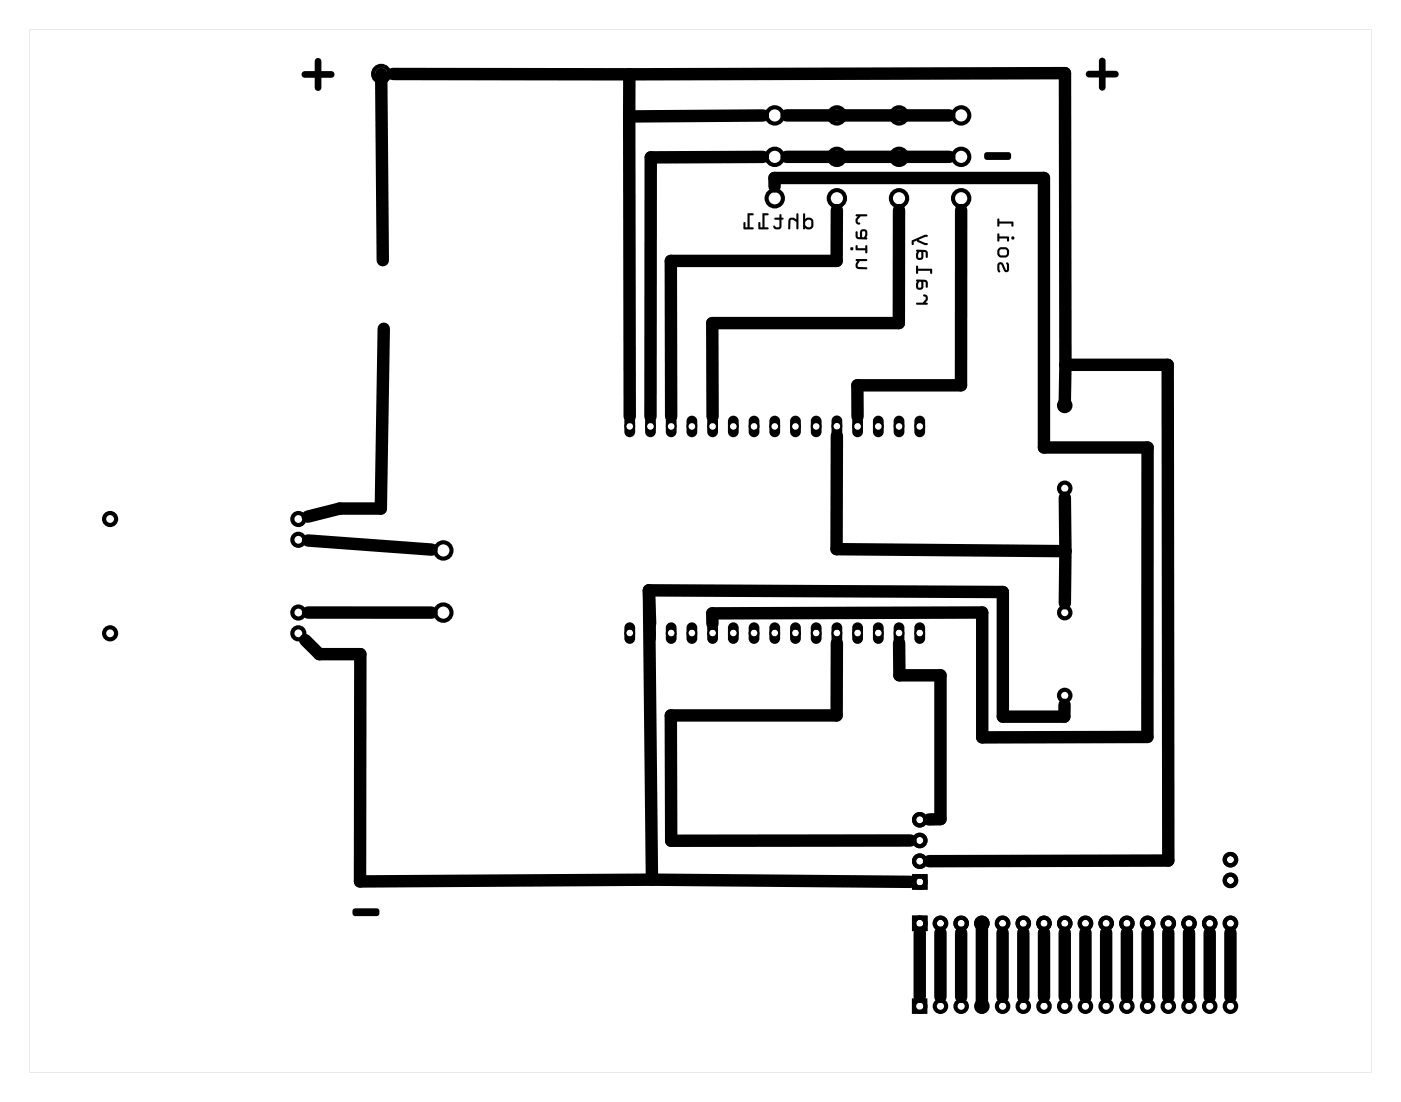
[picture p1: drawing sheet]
<svg xmlns="http://www.w3.org/2000/svg" width="172mm" height="135mm" viewBox="0 0 172 135" stroke-linecap="round" stroke-linejoin="round" font-family="sans-serif">
<g fill="#000">
<path d="M37.1 8.8l.3-.1h1.2v-1.2a.41 .41 0 0 1 .4-.4 .41 .41 0 0 1 .4 .4v1.2h1.2a.41 .41 0 0 1 .4 .4 .41 .41 0 0 1-.4 .4h-1.2v1.2a.41 .41 0 0 1-.4 .4 .41 .41 0 0 1-.4-.4v-1.2h-1.2a.41 .41 0 0 1-.4-.2 .41 .41 0 0 1 .1-.5zM120.8 18.8l.2-.1h2.7a.33 .33 0 0 1 .3 .3v.3a.33 .33 0 0 1-.3 .3h-2.7a.34 .34 0 0 1-.3-.3zM133.3 8.8l.3-.1h1.2v-1.2a.41 .41 0 0 1 .4-.4 .41 .41 0 0 1 .4 .4v1.2h1.2a.41 .41 0 0 1 .4 .4 .41 .41 0 0 1-.4 .4h-1.2v1.2a.41 .41 0 0 1-.4 .4 .41 .41 0 0 1-.4-.4v-1.2h-1.2a.41 .41 0 0 1-.4-.3 .41 .41 0 0 1 .1-.4zM43.3 111.5l.3-.1h2.6a.33 .33 0 0 1 .3 .3v.3a.33 .33 0 0 1-.3 .3h-2.6a.34 .34 0 0 1-.4-.3z"/>
<path d="M3.6 3.6h164.6v127.9h-164.6zM3.6 3.6v127.8h164.6v-127.8z"/>
<path d="M37.1 8.8a.41 .41 0 0 0-.1 .5 .41 .41 0 0 0 .4 .2h1.2v1.2a.41 .41 0 0 0 .4 .4 .41 .41 0 0 0 .4-.4v-1.2h1.2a.41 .41 0 0 0 .4-.4 .41 .41 0 0 0-.4-.4h-1.2v-1.2a.41 .41 0 0 0-.4-.4 .41 .41 0 0 0-.4 .4v1.2h-1.2zM37.1 8.8l.3-.1h1.2v-1.2a.41 .41 0 0 1 .4-.4 .41 .41 0 0 1 .4 .4v1.2h1.2a.41 .41 0 0 1 .4 .4 .41 .41 0 0 1-.4 .4h-1.2v1.2a.41 .41 0 0 1-.4 .5 .41 .41 0 0 1-.4-.5v-1.2h-1.2a.41 .41 0 0 1-.4-.2 .41 .41 0 0 1 .1-.5z"/>
<path d="M120.8 18.8l-.1 .5a.34 .34 0 0 0 .3 .3h2.7a.33 .33 0 0 0 .3-.3v-.3a.33 .33 0 0 0-.3-.3h-2.7zM120.8 18.8l.2-.1h2.7a.33 .33 0 0 1 .3 .3v.3a.33 .33 0 0 1-.3 .3h-2.7a.34 .34 0 0 1-.3-.3z"/>
<path d="M133.3 8.8a.41 .41 0 0 0-.1 .4 .41 .41 0 0 0 .4 .3h1.2v1.2a.41 .41 0 0 0 .4 .4 .41 .41 0 0 0 .4-.4v-1.2h1.2a.41 .41 0 0 0 .4-.4 .41 .41 0 0 0-.4-.4h-1.2v-1.2a.41 .41 0 0 0-.4-.4 .41 .41 0 0 0-.4 .4v1.2h-1.2zM133.3 8.8l.3-.1h1.2v-1.2a.41 .41 0 0 1 .4-.4 .41 .41 0 0 1 .4 .4v1.2h1.2a.41 .41 0 0 1 .4 .4 .41 .41 0 0 1-.4 .4h-1.2v1.2a.41 .41 0 0 1-.4 .4 .41 .41 0 0 1-.4-.4v-1.2h-1.2a.41 .41 0 0 1-.4-.3 .41 .41 0 0 1 .1-.4z"/>
<path d="M98.5 26.2v1.8a.13 .13 0 0 0 .1 .1 .13 .13 0 0 0 .1-.1l.4 .1h.3l.2-.1a1.07 1.07 0 0 0 .1-1l-.3-.3h-.4l-.3 .2v-.7zM98.5 26.2h.2v.7l.3-.2h.4l.3 .3a1.07 1.07 0 0 1-.1 1l-.2 .1h-.3l-.4-.1a.13 .13 0 0 1-.1 .1 .13 .13 0 0 1-.1-.1zM98.8 27.2l.2-.3 .4 .1 .1 .1-.1 .7-.3 .1-.3-.2zM98.8 27.2v.5l.2 .2h.3l.1-.1v-.8l-.1-.1h-.3zM96.8 26.8l-.1 .3v.9a.13 .13 0 0 0 .1 .1 .13 .13 0 0 0 .1-.1v-.9l.2-.2h.1l.5 .3v.8a.13 .13 0 0 0 .1 .1 .13 .13 0 0 0 .1-.1v-1.7a.13 .13 0 0 0-.1-.2 .13 .13 0 0 0-.1 .2v.6l-.5-.2zM96.8 26.8l.4-.1 .5 .2v-.6a.13 .13 0 0 1 .1-.2 .13 .13 0 0 1 .1 .2v1.7a.13 .13 0 0 1-.1 .1 .13 .13 0 0 1-.1-.1v-.8l-.5-.3h-.1l-.2 .2v.9a.13 .13 0 0 1-.1 .1 .13 .13 0 0 1-.1-.1v-.9zM95 26.7v.2h.6v.9l-.1 .1-.4-.1a.14 .14 0 0 0-.1-.1 .14 .14 0 0 0-.2 .1 .54 .54 0 0 0 .5 .3 .54 .54 0 0 0 .5-.4v-.8h.2a.13 .13 0 0 0 .1-.1 .13 .13 0 0 0-.1-.1h-.2v-.3a.13 .13 0 0 0-.1-.1 .13 .13 0 0 0-.1 .1v.3zM95 26.7h.6v-.3a.13 .13 0 0 1 .1-.1 .13 .13 0 0 1 .1 .1v.3h.2a.13 .13 0 0 1 .1 .1 .13 .13 0 0 1-.1 .1h-.2v.8a.51 .51 0 0 1-.5 .5 .51 .51 0 0 1-.5-.5 .19 .19 0 0 1 .2 0 .19 .19 0 0 1 .2 .2l.4-.1v-.9h-.6zM93.5 26.1v1.8h-.3v-.5a.13 .13 0 0 0-.1-.2 .13 .13 0 0 0-.1 .2v.6l.1 .1h1a.13 .13 0 0 0 .2-.1 .13 .13 0 0 0-.2-.1h-.3v-1.5h.3a.13 .13 0 0 0 .2-.1 .14 .14 0 0 0-.2-.2zM93.5 26.1h.6a.14 .14 0 0 1 .2 .2 .13 .13 0 0 1-.2 .1h-.3v1.5h.3a.13 .13 0 0 1 .2 .1 .13 .13 0 0 1-.2 .1h-1.1v-.7a.13 .13 0 0 1 .1-.2 .13 .13 0 0 1 .1 .2v.5h.3zM91.7 26.1v1.8h-.3v-.5a.13 .13 0 0 0-.1-.2 .13 .13 0 0 0-.1 .2v.6v.1h1.1a.13 .13 0 0 0 .1-.1 .13 .13 0 0 0-.1-.1h-.4v-1.5h.4a.13 .13 0 0 0 .1-.1 .13 .13 0 0 0-.1-.2zM91.7 26.1h.6a.13 .13 0 0 1 .1 .2 .13 .13 0 0 1-.1 .1h-.4v1.5h.4a.13 .13 0 0 1 .1 .1 .13 .13 0 0 1-.1 .1h-1.1v-.7a.13 .13 0 0 1 .1-.2 .13 .13 0 0 1 .1 .2v.5h.3z"/>
<path d="M98.5 26.2v1.8a.13 .13 0 0 0 .1 .1 .13 .13 0 0 0 .1-.1l.4 .1h.3l.2-.1a1.07 1.07 0 0 0 .1-1 .6 .6 0 0 0-.8-.3l-.2 .2v-.7zM98.8 27.2l.2-.3 .4 .1 .1 .1-.1 .7-.1 .1h-.3l-.2-.2zM96.8 26.8l-.1 .3v.9a.13 .13 0 0 0 .1 .1 .13 .13 0 0 0 .1-.1v-.9l.2-.2h.1l.5 .3v.8a.13 .13 0 0 0 .1 .1 .13 .13 0 0 0 .1-.1v-1.7a.13 .13 0 0 0-.1-.2 .13 .13 0 0 0-.1 .2v.6l-.5-.2zM95 26.7v.2h.6v.9l-.1 .1-.4-.1a.14 .14 0 0 0-.1-.1 .14 .14 0 0 0-.2 .1 .54 .54 0 0 0 .5 .3 .54 .54 0 0 0 .5-.4v-.8h.2a.13 .13 0 0 0 .1-.1 .13 .13 0 0 0-.1-.1h-.2v-.3a.13 .13 0 0 0-.1-.1 .13 .13 0 0 0-.1 .1v.3zM93.5 26.1v1.8h-.3v-.5a.13 .13 0 0 0-.1-.2 .13 .13 0 0 0-.1 .2v.6l.1 .1h1a.13 .13 0 0 0 .2-.1 .13 .13 0 0 0-.2-.1h-.3v-1.5h.3a.13 .13 0 0 0 .2-.1 .14 .14 0 0 0-.2-.2zM91.7 26.1v1.8h-.3v-.5a.13 .13 0 0 0-.1-.2 .13 .13 0 0 0-.1 .2v.6v.1h1.1a.13 .13 0 0 0 .1-.1 .13 .13 0 0 0-.1-.1h-.4v-1.5h.4a.13 .13 0 0 0 .1-.1 .13 .13 0 0 0-.1-.2z"/>
<path d="M105 26.3v.2h.2l-.3 .3a.47 .47 0 0 0 .1 .5 .47 .47 0 0 0 .4 .2 .15 .15 0 0 0 .1-.2 .15 .15 0 0 0-.2 0l-.1-.3 .3-.5h.7a.13 .13 0 0 0 .2-.1 .13 .13 0 0 0-.2-.1zM105 28.4l-.1 .6a.38 .38 0 0 0 .4 .3l.9 .1a.14 .14 0 0 0 .2-.2 .13 .13 0 0 0-.2-.1l.2-.2v-.4a.46 .46 0 0 0-.5-.4 .46 .46 0 0 0-.4 .4v.6h-.2l-.1-.1v-.6zM105.7 28.4h.3h.1v.4l-.2 .3-.2-.1zM105 30.1v.6h1.1v.2a.13 .13 0 0 0 .1 .2 .14 .14 0 0 0 .2-.2v-.7a.13 .13 0 0 0-.2-.1 .13 .13 0 0 0-.1 .1v.2h-.9v-.3zM104.3 30.5a.2 .2 0 0 0 .4 0 .2 .2 0 0 0-.4 0zM105 31.8v.2h.1a.55 .55 0 0 0-.2 .6 .55 .55 0 0 0 .4 .4h.9a.13 .13 0 0 0 .2-.1 .13 .13 0 0 0-.2-.1l-.9-.1-.1-.1v-.2l.2-.4h.8a.13 .13 0 0 0 .2-.1 .13 .13 0 0 0-.2-.1z"/>
<path d="M105 26.3v.2h.2l-.3 .3a.52 .52 0 0 0 .5 .7 .13 .13 0 0 0 .1-.1 .13 .13 0 0 0-.2-.1l-.1-.1v-.3l.3-.4h.7a.13 .13 0 0 0 .2-.1 .13 .13 0 0 0-.2-.1zM105 26.3h1.2a.13 .13 0 0 1 .2 .1 .13 .13 0 0 1-.2 .1h-.7l-.3 .5 .1 .3a.15 .15 0 0 1 .2 0 .15 .15 0 0 1-.1 .2 .46 .46 0 0 1-.4-.2 .46 .46 0 0 1-.1-.5l.3-.3h-.2zM105 28.4l-.1 .6a.38 .38 0 0 0 .4 .3l.9 .1a.14 .14 0 0 0 .2-.2 .13 .13 0 0 0-.2-.1l.2-.2v-.4a.46 .46 0 0 0-.5-.4 .46 .46 0 0 0-.4 .4v.6h-.2l-.1-.1v-.6zM105 28.4h.2v.6l.1 .1h.2v-.6a.46 .46 0 0 1 .4-.4 .46 .46 0 0 1 .5 .4v.4l-.2 .2a.13 .13 0 0 1 .2 .1 .14 .14 0 0 1-.2 .2l-.9-.1a.38 .38 0 0 1-.4-.3zM105.7 28.4h.3h.1v.4l-.2 .3-.2-.1zM105.7 28.4v.6l.2 .1 .2-.3v-.4h-.1zM105 30.1v.6h1.1v.2a.13 .13 0 0 0 .1 .2 .14 .14 0 0 0 .2-.2v-.7a.13 .13 0 0 0-.2-.1 .13 .13 0 0 0-.1 .1v.2h-.9v-.3zM105 30.1h.2v.3h.9v-.2a.13 .13 0 0 1 .1-.1 .13 .13 0 0 1 .2 .1v.7a.14 .14 0 0 1-.2 .2 .13 .13 0 0 1-.1-.2v-.2h-1.1zM104.3 30.5a.2 .2 0 0 0 .4 0 .2 .2 0 0 0-.4 0zM104.2 30.5a.25 .25 0 0 1 .5 0 .25 .25 0 0 1-.5 0zM105 31.8v.2h.1l-.1 .3a.49 .49 0 0 0 .3 .7h.9a.13 .13 0 0 0 .2-.1 .13 .13 0 0 0-.2-.1l-.9-.1-.1-.1v-.2l.2-.4h.8a.13 .13 0 0 0 .2-.1 .13 .13 0 0 0-.2-.1zM105 31.8h1.2a.13 .13 0 0 1 .2 .1 .13 .13 0 0 1-.2 .1h-.8l-.2 .4v.2l.1 .1 .9 .1a.13 .13 0 0 1 .2 .1 .13 .13 0 0 1-.2 .1h-.9a.55 .55 0 0 1-.4-.4 .55 .55 0 0 1 .2-.6h-.1z"/>
<path d="M113.2 36.1a.19 .19 0 0 0 .1 .3 .19 .19 0 0 0 .2 0v.3l-.3 .4h-.7a.13 .13 0 0 0-.2 .1 .14 .14 0 0 0 .2 .2h1.1a.14 .14 0 0 0 .2-.2 .13 .13 0 0 0-.2-.1h-.1l.3-.3a.47 .47 0 0 0-.1-.5 .47 .47 0 0 0-.4-.2zM112.4 34.3l-.1 .1 .2 .1-.2 .2v.5a.46 .46 0 0 0 .5 .3 .46 .46 0 0 0 .4-.3v-.6h.3v.6a.13 .13 0 0 0 .1 .1 .13 .13 0 0 0 .2-.1v-.5a.38 .38 0 0 0-.4-.4zM112.7 34.5l.2 .1 .1 .1v.5l-.1 .1h-.2l-.1-.1v-.4zM112.4 32.6l-.1 .9a.13 .13 0 0 0 .2 .1 .13 .13 0 0 0 .1-.1v-.3h1.5v.3a.13 .13 0 0 0 .1 .1 .13 .13 0 0 0 .1-.1l-.1-.5-1.6-.1v-.3zM112.4 30.7l-.1 .1 .2 .1-.2 .2v.4a.46 .46 0 0 0 .5 .4 .46 .46 0 0 0 .4-.4v-.6l.3 .1v.5a.13 .13 0 0 0 .1 .1 .13 .13 0 0 0 .2-.1v-.5a.38 .38 0 0 0-.4-.4zM112.7 30.9h.2l.1 .1v.5l-.1 .1h-.2l-.1-.1v-.3zM111.8 29.5v.4a.13 .13 0 0 0 .1 .1 .13 .13 0 0 0 .1-.1v-.2l.4-.2 .1 .2 .9 .3h.2a.13 .13 0 0 0 .2-.1 .13 .13 0 0 0-.2-.1h-.1l-.8-.3v-.1l.8-.4h.1a.13 .13 0 0 0 .2-.1 .13 .13 0 0 0-.2-.1h-.2z"/>
<path d="M113.2 36.1a.19 .19 0 0 0 .1 .3 .19 .19 0 0 0 .2 0v.3l-.3 .4h-.7a.13 .13 0 0 0-.2 .1 .14 .14 0 0 0 .2 .2h1.1a.14 .14 0 0 0 .2-.2 .13 .13 0 0 0-.2-.1h-.1l.3-.3a.52 .52 0 0 0-.5-.7zM113.2 36.1h.1a.46 .46 0 0 1 .4 .2 .46 .46 0 0 1 .1 .5l-.3 .3h.1a.13 .13 0 0 1 .2 .1 .14 .14 0 0 1-.2 .2h-1.1a.14 .14 0 0 1-.2-.2 .13 .13 0 0 1 .2-.1h.7l.3-.4-.1-.3a.16 .16 0 0 1-.2-.1 .16 .16 0 0 1 0-.2zM112.4 34.3l-.1 .1 .2 .1-.2 .2v.5a.46 .46 0 0 0 .5 .3 .46 .46 0 0 0 .4-.3v-.6h.3v.6a.13 .13 0 0 0 .1 .1 .13 .13 0 0 0 .2-.1v-.5a.38 .38 0 0 0-.4-.4zM112.4 34.3h1a.38 .38 0 0 1 .4 .4v.5a.13 .13 0 0 1-.2 .1 .13 .13 0 0 1-.1-.1v-.6h-.3v.6a.46 .46 0 0 1-.4 .3 .46 .46 0 0 1-.5-.3v-.5l.2-.2-.2-.1zM112.7 34.5h.2l.1 .2v.5l-.1 .1h-.2l-.1-.1v-.4zM112.7 34.5l-.1 .3v.4l.1 .1h.2l.1-.1v-.5l-.1-.1zM112.4 32.6l-.1 .9a.13 .13 0 0 0 .2 .1 .13 .13 0 0 0 .1-.1v-.3h1.5v.3a.13 .13 0 0 0 .1 .1 .13 .13 0 0 0 .1-.1l-.1-.5-1.6-.1v-.3zM112.4 32.6h.2v.3l1.6 .1 .1 .5a.13 .13 0 0 1-.1 .1 .13 .13 0 0 1-.1-.1v-.3h-1.5v.3a.13 .13 0 0 1-.1 .1 .13 .13 0 0 1-.2-.1zM112.4 30.7l-.1 .1 .2 .1-.2 .2v.4a.46 .46 0 0 0 .5 .4 .46 .46 0 0 0 .4-.4v-.6l.3 .1v.5a.13 .13 0 0 0 .1 .1 .13 .13 0 0 0 .2-.1v-.5a.38 .38 0 0 0-.4-.4zM112.4 30.6h1a.38 .38 0 0 1 .4 .4v.5a.13 .13 0 0 1-.2 .1 .13 .13 0 0 1-.1-.1v-.5l-.3-.1v.6a.46 .46 0 0 1-.4 .4 .46 .46 0 0 1-.5-.4v-.4l.2-.2-.2-.1zM112.7 30.9h.2l.1 .1v.5l-.1 .1h-.2l-.1-.1v-.3zM112.7 30.9l-.1 .3v.3l.1 .1h.2l.1-.1v-.5l-.1-.1zM111.8 29.5v.4a.13 .13 0 0 0 .1 .1 .13 .13 0 0 0 .1-.1v-.2l.4-.2 .1 .2 .9 .3h.2a.13 .13 0 0 0 .2-.1 .13 .13 0 0 0-.2-.1h-.1l-.8-.3v-.1l.8-.4h.1a.13 .13 0 0 0 .2-.1 .13 .13 0 0 0-.2-.1h-.2zM111.8 29.5l1.6-.7h.2a.13 .13 0 0 1 .2 .1 .13 .13 0 0 1-.2 .1h-.1l-.8 .4v.1l.8 .3h.1a.13 .13 0 0 1 .2 .1 .13 .13 0 0 1-.2 .1h-.2l-.9-.3-.1-.2-.4 .2 .1 .2a.13 .13 0 0 1-.2 .1 .13 .13 0 0 1-.1-.1z"/>
<path d="M122.4 32.3a1.02 1.02 0 0 0 .1 1.1 .18 .18 0 0 0 .1-.2 .18 .18 0 0 0 0-.2v-.5l.1-.1 .1 .1 .3 .7a.33 .33 0 0 0 .4 .2 .33 .33 0 0 0 .2-.4v-.5l-.1-.3a.14 .14 0 0 0-.2 .1 .14 .14 0 0 0 .1 .2v.5l-.1 .1-.5-.9-.2-.1zM122.5 30.4l-.2 .4v.4l.2 .2a1.05 1.05 0 0 0 .9 .2l.2-.2a.64 .64 0 0 0 .1-.6l-.1-.4a1.02 1.02 0 0 0-.9-.1zM122.7 30.6h.6l.2 .2-.1 .4-.1 .1h-.6l-.1-.2v-.3zM122.3 28.6v.9a.13 .13 0 0 0 .1 .1 .13 .13 0 0 0 .2-.1v-.3h.9v.3a.13 .13 0 0 0 .1 .1 .13 .13 0 0 0 .1-.1v-.5h-1.1l-.1-.3zM124 29.2a.2 .2 0 0 0 .4 0 .2 .2 0 0 0-.4 0zM122.3 26.8v.9a.13 .13 0 0 0 .1 .1 .13 .13 0 0 0 .2-.1v-.3h1.4v.3a.13 .13 0 0 0 .2 .1 .13 .13 0 0 0 .1-.1l-.1-.5h-1.6l-.1-.3z"/>
<path d="M122.4 32.3a1.02 1.02 0 0 0 .1 1.1 .15 .15 0 0 0 .2-.1 .15 .15 0 0 0-.1-.2v-.6l.1-.1 .1 .1 .3 .7a.33 .33 0 0 0 .4 .2 .33 .33 0 0 0 .2-.4v-.5l-.1-.3a.14 .14 0 0 0-.2 .1 .14 .14 0 0 0 .1 .2v.5l-.1 .1-.5-.9-.2-.1zM122.4 32.3l.3-.2 .2 .1 .5 .9 .1-.1v-.5a.16 .16 0 0 1-.1-.2 .16 .16 0 0 1 .2-.1 .97 .97 0 0 1 0 1.1l-.2 .1-.2-.1-.4-.8-.1-.1-.1 .1v.6a.15 .15 0 0 1 .1 .2 .16 .16 0 0 1-.3 .1 1.1 1.1 0 0 1 0-1.1zM122.5 30.4l-.2 .4v.4l.2 .2a1.05 1.05 0 0 0 .9 .2l.2-.2a.64 .64 0 0 0 .1-.6l-.1-.4a1.02 1.02 0 0 0-.9-.1zM122.5 30.4l.2-.1a1.02 1.02 0 0 1 .9 .1l.1 .3v.5l-.3 .4a1.06 1.06 0 0 1-.9-.2l-.2-.2v-.4zM122.7 30.6h.6l.2 .2-.1 .4-.1 .1h-.6l-.1-.2v-.3zM122.7 30.6l-.1 .2v.3l.1 .2h.6l.1-.1 .1-.4-.2-.2zM122.3 28.6v.9a.13 .13 0 0 0 .1 .1 .13 .13 0 0 0 .2-.1v-.3h.9v.3a.13 .13 0 0 0 .1 .1 .13 .13 0 0 0 .1-.1v-.5h-1.1l-.1-.3zM122.3 28.6l.2 .1 .1 .3h1.1v.5a.13 .13 0 0 1-.1 .1 .13 .13 0 0 1-.1-.1v-.3h-.9v.3a.13 .13 0 0 1-.2 .1 .13 .13 0 0 1-.1-.1zM124 29.2a.2 .2 0 0 0 .4 0 .2 .2 0 0 0-.4 0zM124 29.2a.2 .2 0 0 1 .4 0 .2 .2 0 0 1-.4 0zM122.3 26.8v.9a.13 .13 0 0 0 .1 .1 .13 .13 0 0 0 .2-.1v-.3h1.4v.3a.13 .13 0 0 0 .2 .1 .13 .13 0 0 0 .1-.1l-.1-.5h-1.6l-.1-.3zM122.3 26.8l.2 .1 .1 .3h1.6l.1 .5a.13 .13 0 0 1-.1 .1 .13 .13 0 0 1-.2-.1v-.3h-1.4v.3a.13 .13 0 0 1-.2 .1 .13 .13 0 0 1-.1-.1z"/>
<path d="M76.8 51.2a.66 .66 0 0 1 .7-.2 .66 .66 0 0 1 .4 .6v1.3a.66 .66 0 0 1-.7 .7 .66 .66 0 0 1-.6-.7v-1.3zM76.8 52.3a.41 .41 0 0 0 .8 0 .41 .41 0 0 0-.8 0z"/>
<path d="M79.3 51.2a.66 .66 0 0 1 .7-.2 .66 .66 0 0 1 .4 .6v1.3a.66 .66 0 0 1-.6 .7 .66 .66 0 0 1-.7-.7v-1.3zM79.4 52.3a.41 .41 0 0 0 .8 0 .41 .41 0 0 0-.8 0z"/>
<path d="M81.8 51.2a.66 .66 0 0 1 .8-.2 .66 .66 0 0 1 .4 .6v1.3a.66 .66 0 0 1-.7 .7 .66 .66 0 0 1-.7-.7v-1.3zM81.9 52.3a.41 .41 0 0 0 .8 0 .41 .41 0 0 0-.8 0z"/>
<path d="M84.4 51.2a.66 .66 0 0 1 .7-.2 .66 .66 0 0 1 .4 .6v1.3a.66 .66 0 0 1-.7 .7 .66 .66 0 0 1-.6-.7v-1.3zM84.4 52.3a.45 .45 0 0 0 .9 0 .45 .45 0 0 0-.9 0z"/>
<path d="M86.9 51.2a.66 .66 0 0 1 .7-.2 .66 .66 0 0 1 .4 .6v1.3a.66 .66 0 0 1-.6 .7 .66 .66 0 0 1-.7-.7v-1.3zM87 52.3a.41 .41 0 0 0 .8 0 .41 .41 0 0 0-.8 0z"/>
<path d="M89.5 51.2a.66 .66 0 0 1 .7-.2 .66 .66 0 0 1 .4 .6v1.3a.66 .66 0 0 1-.7 .7 .66 .66 0 0 1-.6-.7v-1.3zM89.5 52.3a.41 .41 0 0 0 .8 0 .41 .41 0 0 0-.8 0z"/>
<path d="M92 51.2a.66 .66 0 0 1 .7-.2 .66 .66 0 0 1 .4 .6v1.3a.66 .66 0 0 1-.6 .7 .66 .66 0 0 1-.7-.7v-1.3zM92.1 52.3a.41 .41 0 0 0 .8 0 .41 .41 0 0 0-.8 0z"/>
<path d="M94.5 51.2a.66 .66 0 0 1 .8-.2 .66 .66 0 0 1 .4 .6v1.3a.66 .66 0 0 1-.7 .7 .66 .66 0 0 1-.7-.7v-1.3zM94.6 52.3a.41 .41 0 0 0 .8 0 .41 .41 0 0 0-.8 0z"/>
<path d="M97.1 51.2a.66 .66 0 0 1 .7-.2 .66 .66 0 0 1 .4 .6v1.3a.66 .66 0 0 1-.7 .7 .66 .66 0 0 1-.6-.7v-1.3zM97.1 52.3a.45 .45 0 0 0 .9 0 .45 .45 0 0 0-.9 0z"/>
<path d="M99.6 51.2a.66 .66 0 0 1 .7-.2 .66 .66 0 0 1 .4 .6v1.3a.66 .66 0 0 1-.6 .7 .66 .66 0 0 1-.7-.7v-1.3zM99.7 52.3a.41 .41 0 0 0 .8 0 .41 .41 0 0 0-.8 0z"/>
<path d="M102.2 51.1a.66 .66 0 0 1 .7-.1 .66 .66 0 0 1 .4 .6v1.3a.66 .66 0 0 1-.7 .7 .66 .66 0 0 1-.6-.7v-1.3zM102.2 52.3a.41 .41 0 0 0 .8 0 .41 .41 0 0 0-.8 0z"/>
<path d="M104.7 51.2a.66 .66 0 0 1 .7-.2 .66 .66 0 0 1 .4 .6v1.3a.66 .66 0 0 1-.6 .7 .66 .66 0 0 1-.7-.7v-1.3zM104.7 52.3a.45 .45 0 0 0 .9 0 .45 .45 0 0 0-.9 0z"/>
<path d="M107.2 51.2a.66 .66 0 0 1 .8-.2 .66 .66 0 0 1 .4 .6v1.3a.66 .66 0 0 1-.7 .7 .66 .66 0 0 1-.7-.7v-1.3zM107.3 52.3a.41 .41 0 0 0 .8 0 .41 .41 0 0 0-.8 0z"/>
<path d="M109.8 51.2a.66 .66 0 0 1 .7-.2 .66 .66 0 0 1 .4 .6v1.3a.66 .66 0 0 1-.7 .7 .66 .66 0 0 1-.6-.7v-1.3zM109.8 52.3a.45 .45 0 0 0 .9 0 .45 .45 0 0 0-.9 0z"/>
<path d="M112.3 51.2a.66 .66 0 0 1 .7-.2 .66 .66 0 0 1 .4 .6v1.3a.66 .66 0 0 1-.6 .7 .66 .66 0 0 1-.7-.7v-1.3zM112.4 52.3a.41 .41 0 0 0 .8 0 .41 .41 0 0 0-.8 0z"/>
<path d="M76.8 76.5a.66 .66 0 0 1 .7-.1 .66 .66 0 0 1 .4 .6v1.3a.66 .66 0 0 1-.7 .6 .66 .66 0 0 1-.6-.6v-1.3zM76.8 77.6a.41 .41 0 0 0 .8 0 .41 .41 0 0 0-.8 0z"/>
<path d="M79.3 76.5a.66 .66 0 0 1 .7-.1 .66 .66 0 0 1 .4 .6v1.3a.66 .66 0 0 1-.6 .6 .66 .66 0 0 1-.7-.6v-1.3zM79.4 77.6a.41 .41 0 0 0 .8 0 .41 .41 0 0 0-.8 0z"/>
<path d="M81.8 76.5a.66 .66 0 0 1 .8-.1 .66 .66 0 0 1 .4 .6v1.3a.66 .66 0 0 1-.7 .6 .66 .66 0 0 1-.7-.6v-1.3zM81.9 77.6a.41 .41 0 0 0 .8 0 .41 .41 0 0 0-.8 0z"/>
<path d="M84.4 76.5a.66 .66 0 0 1 .7-.1 .66 .66 0 0 1 .4 .6v1.3a.66 .66 0 0 1-.7 .6 .66 .66 0 0 1-.6-.6v-1.3zM84.4 77.6a.45 .45 0 0 0 .9 0 .45 .45 0 0 0-.9 0z"/>
<path d="M86.9 76.5a.66 .66 0 0 1 .7-.1 .66 .66 0 0 1 .4 .6v1.3a.66 .66 0 0 1-.6 .6 .66 .66 0 0 1-.7-.6v-1.3zM87 77.6a.41 .41 0 0 0 .8 0 .41 .41 0 0 0-.8 0z"/>
<path d="M89.5 76.5a.66 .66 0 0 1 .7-.1 .66 .66 0 0 1 .4 .6v1.3a.66 .66 0 0 1-.7 .6 .66 .66 0 0 1-.6-.6v-1.3zM89.5 77.6a.41 .41 0 0 0 .8 0 .41 .41 0 0 0-.8 0z"/>
<path d="M92 76.5a.66 .66 0 0 1 .7-.1 .66 .66 0 0 1 .4 .6v1.3a.66 .66 0 0 1-.6 .6 .66 .66 0 0 1-.7-.6v-1.3zM92.1 77.6a.41 .41 0 0 0 .8 0 .41 .41 0 0 0-.8 0z"/>
<path d="M94.5 76.5a.66 .66 0 0 1 .8-.1 .66 .66 0 0 1 .4 .6v1.3a.66 .66 0 0 1-.7 .6 .66 .66 0 0 1-.7-.6v-1.3zM94.6 77.6a.41 .41 0 0 0 .8 0 .41 .41 0 0 0-.8 0z"/>
<path d="M97.1 76.5a.66 .66 0 0 1 .7-.1 .66 .66 0 0 1 .4 .6v1.3a.66 .66 0 0 1-.7 .6 .66 .66 0 0 1-.6-.6v-1.3zM97.1 77.6a.45 .45 0 0 0 .9 0 .45 .45 0 0 0-.9 0z"/>
<path d="M99.6 76.5a.66 .66 0 0 1 .7-.1 .66 .66 0 0 1 .4 .6v1.3a.66 .66 0 0 1-.6 .6 .66 .66 0 0 1-.7-.6v-1.3zM99.7 77.6a.41 .41 0 0 0 .8 0 .41 .41 0 0 0-.8 0z"/>
<path d="M102.2 76.5a.66 .66 0 0 1 .7-.1 .66 .66 0 0 1 .4 .6v1.3a.66 .66 0 0 1-.7 .6 .66 .66 0 0 1-.6-.6v-1.3zM102.2 77.6a.41 .41 0 0 0 .8 0 .41 .41 0 0 0-.8 0z"/>
<path d="M104.7 76.5a.66 .66 0 0 1 .7-.1 .66 .66 0 0 1 .4 .6v1.3a.66 .66 0 0 1-.6 .6 .66 .66 0 0 1-.7-.6v-1.3zM104.7 77.6a.45 .45 0 0 0 .9 0 .45 .45 0 0 0-.9 0z"/>
<path d="M107.2 76.5a.66 .66 0 0 1 .8-.1 .66 .66 0 0 1 .4 .6v1.3a.66 .66 0 0 1-.7 .6 .66 .66 0 0 1-.7-.6v-1.3zM107.3 77.6a.41 .41 0 0 0 .8 0 .41 .41 0 0 0-.8 0z"/>
<path d="M109.8 76.5a.66 .66 0 0 1 .7-.1 .66 .66 0 0 1 .4 .6v1.3a.66 .66 0 0 1-.7 .6 .66 .66 0 0 1-.6-.6v-1.3zM109.8 77.6a.45 .45 0 0 0 .9 0 .45 .45 0 0 0-.9 0z"/>
<path d="M112.3 76.5a.66 .66 0 0 1 .7-.1 .66 .66 0 0 1 .4 .6v1.3a.66 .66 0 0 1-.6 .6 .66 .66 0 0 1-.7-.6v-1.3zM112.4 77.6a.41 .41 0 0 0 .8 0 .41 .41 0 0 0-.8 0z"/>
<path d="M43.3 111.5l-.1 .5a.34 .34 0 0 0 .4 .3h2.6a.33 .33 0 0 0 .3-.3v-.3a.33 .33 0 0 0-.3-.3h-2.6zM43.3 111.5l.3-.1h2.6a.33 .33 0 0 1 .3 .3v.3a.33 .33 0 0 1-.3 .3h-2.6a.34 .34 0 0 1-.4-.3z"/>
</g>
<g fill="none" stroke="#000" stroke-width=".5">
<circle cx="46.7" cy="9.1" r="1"/>
<circle cx="95" cy="19.2" r="1"/>
<circle cx="95" cy="14.2" r="1"/>
<circle cx="102.6" cy="14.2" r="1"/>
<circle cx="102.6" cy="19.2" r="1"/>
<circle cx="110.2" cy="14.2" r="1"/>
<circle cx="110.2" cy="19.2" r="1"/>
<circle cx="117.9" cy="14.2" r="1"/>
<circle cx="117.9" cy="19.2" r="1"/>
<circle cx="95" cy="24.3" r="1"/>
<circle cx="102.6" cy="24.3" r="1"/>
<circle cx="110.2" cy="24.3" r="1"/>
<circle cx="117.9" cy="24.3" r="1"/>
<circle cx="54.4" cy="67.5" r="1"/>
<circle cx="54.4" cy="75.1" r="1"/>
</g>
<g fill="none" stroke="#000" stroke-width=".18">
<circle cx="77.2" cy="52.3" r=".57"/>
<circle cx="79.8" cy="52.3" r=".57"/>
<circle cx="82.3" cy="52.3" r=".57"/>
<circle cx="84.8" cy="52.3" r=".57"/>
<circle cx="87.4" cy="52.3" r=".57"/>
<circle cx="89.9" cy="52.3" r=".57"/>
<circle cx="92.5" cy="52.3" r=".57"/>
<circle cx="95" cy="52.3" r=".57"/>
<circle cx="97.5" cy="52.3" r=".57"/>
<circle cx="100.1" cy="52.3" r=".57"/>
<circle cx="102.6" cy="52.3" r=".57"/>
<circle cx="105.2" cy="52.3" r=".57"/>
<circle cx="107.7" cy="52.3" r=".57"/>
<circle cx="110.2" cy="52.3" r=".57"/>
<circle cx="112.8" cy="52.3" r=".57"/>
<circle cx="77.2" cy="77.7" r=".57"/>
<circle cx="79.8" cy="77.7" r=".57"/>
<circle cx="82.3" cy="77.7" r=".57"/>
<circle cx="84.8" cy="77.7" r=".57"/>
<circle cx="87.4" cy="77.7" r=".57"/>
<circle cx="89.9" cy="77.7" r=".57"/>
<circle cx="92.5" cy="77.7" r=".57"/>
<circle cx="95" cy="77.7" r=".57"/>
<circle cx="97.5" cy="77.7" r=".57"/>
<circle cx="100.1" cy="77.7" r=".57"/>
<circle cx="102.6" cy="77.7" r=".57"/>
<circle cx="105.2" cy="77.7" r=".57"/>
<circle cx="107.7" cy="77.7" r=".57"/>
<circle cx="110.2" cy="77.7" r=".57"/>
<circle cx="112.8" cy="77.7" r=".57"/>
</g>
<g fill="none" stroke="#000" stroke-width=".51">
<path d="M112.1 112.5h1.4v1.4h-1.4zM112.1 107.4h1.4v1.4h-1.4zM112.1 122.7h1.4v1.4h-1.4z"/>
<circle cx="130.6" cy="49.7" r=".7"/>
<circle cx="130.6" cy="59.9" r=".7"/>
<circle cx="13.5" cy="77.7" r=".74"/>
<circle cx="13.5" cy="63.6" r=".74"/>
<circle cx="36.6" cy="77.7" r=".74"/>
<circle cx="36.6" cy="66.2" r=".74"/>
<circle cx="36.6" cy="75.1" r=".74"/>
<circle cx="36.6" cy="63.6" r=".74"/>
<circle cx="130.6" cy="75.1" r=".7"/>
<circle cx="130.6" cy="85.3" r=".7"/>
<circle cx="112.8" cy="103.1" r=".7"/>
<circle cx="112.8" cy="113.2" r=".7"/>
<circle cx="112.8" cy="100.5" r=".7"/>
<circle cx="112.8" cy="108.1" r=".7"/>
<circle cx="112.8" cy="105.6" r=".7"/>
<circle cx="115.3" cy="113.2" r=".7"/>
<circle cx="117.9" cy="113.2" r=".7"/>
<circle cx="120.4" cy="113.2" r=".7"/>
<circle cx="122.9" cy="113.2" r=".7"/>
<circle cx="125.5" cy="113.2" r=".7"/>
<circle cx="128" cy="113.2" r=".7"/>
<circle cx="130.6" cy="113.2" r=".7"/>
<circle cx="133.1" cy="113.2" r=".7"/>
<circle cx="135.6" cy="113.2" r=".7"/>
<circle cx="138.2" cy="113.2" r=".7"/>
<circle cx="140.7" cy="113.2" r=".7"/>
<circle cx="143.3" cy="113.2" r=".7"/>
<circle cx="145.8" cy="113.2" r=".7"/>
<circle cx="148.3" cy="113.2" r=".7"/>
<circle cx="150.9" cy="107.9" r=".7"/>
<circle cx="150.9" cy="113.2" r=".7"/>
<circle cx="150.9" cy="105.4" r=".7"/>
<circle cx="112.8" cy="123.4" r=".7"/>
<circle cx="115.3" cy="123.4" r=".7"/>
<circle cx="117.9" cy="123.4" r=".7"/>
<circle cx="120.4" cy="123.4" r=".7"/>
<circle cx="122.9" cy="123.4" r=".7"/>
<circle cx="125.5" cy="123.4" r=".7"/>
<circle cx="128" cy="123.4" r=".7"/>
<circle cx="130.6" cy="123.4" r=".7"/>
<circle cx="133.1" cy="123.4" r=".7"/>
<circle cx="135.6" cy="123.4" r=".7"/>
<circle cx="138.2" cy="123.4" r=".7"/>
<circle cx="140.7" cy="123.4" r=".7"/>
<circle cx="143.3" cy="123.4" r=".7"/>
<circle cx="145.8" cy="123.4" r=".7"/>
<circle cx="148.3" cy="123.4" r=".7"/>
<circle cx="150.9" cy="123.4" r=".7"/>
</g>
<g fill="none" stroke="#000" stroke-width="1.5">
<path d="M46.7 9.1l.2 22.8M48.2 9.1h29M77.2 14.3v36.8M77.2 9.1l53.4-.1 .1 35.7M77.2 9.1v5.2M93.6 14.2l-16.4 .1M93.6 19.2l-13.8 .1v31.8M96.5 14.2h19.9M96.5 19.2h19.9M95 22.9v-1.1h33v33.1h12.7v35.5h-20.3v-15.3l-33.1 .1 .1 1.3M102.6 25.8v6.2h-20.3v19.1M110.2 25.8v13.8h-22.9l.1 11.5"/>
<path d="M117.9 25.8l-.1 21.4h-12.7l.1 3.9M47.1 40.3l-.4 22.1h-5l-4 .9M102.6 53.4v13.9l28.1 .3M130.7 44.7l-.1 5M130.7 44.7h12.5l.1 60.8-29.4 .1M37.4 78.5l1.8 1.7h5l-.1 27.9 35.8-.2M37.8 66.3l15.1 1.1M37.8 75.1h15.1M79.6 72.4l.3 35.5M79.6 72.4l.1 4.1M79.6 72.4l43.4 .2v15.3h7.5v-1.5M102.6 78.8v8.9h-20.3v15.4h29.3"/>
<path d="M110.3 78.8v4h5v17.6l-1.4 .1M130.6 61l.1 6.6M130.7 67.6l-.1 6.4M79.9 107.9l31.7 .2M112.8 114.4v7.8M115.3 114.4v7.8M117.9 114.4v7.8M120.4 113.2v10.2M122.9 114.4v7.8M125.5 114.4v7.8M128 114.4v7.8M130.6 114.4v7.8"/>
<path d="M133.1 114.4v7.8M135.6 114.4v7.8M138.2 114.4v7.8M140.7 114.4v7.8M143.3 114.4v7.8M145.8 114.4v7.8M148.3 114.4v7.8M150.9 114.4v7.8"/>
</g>
</svg>
